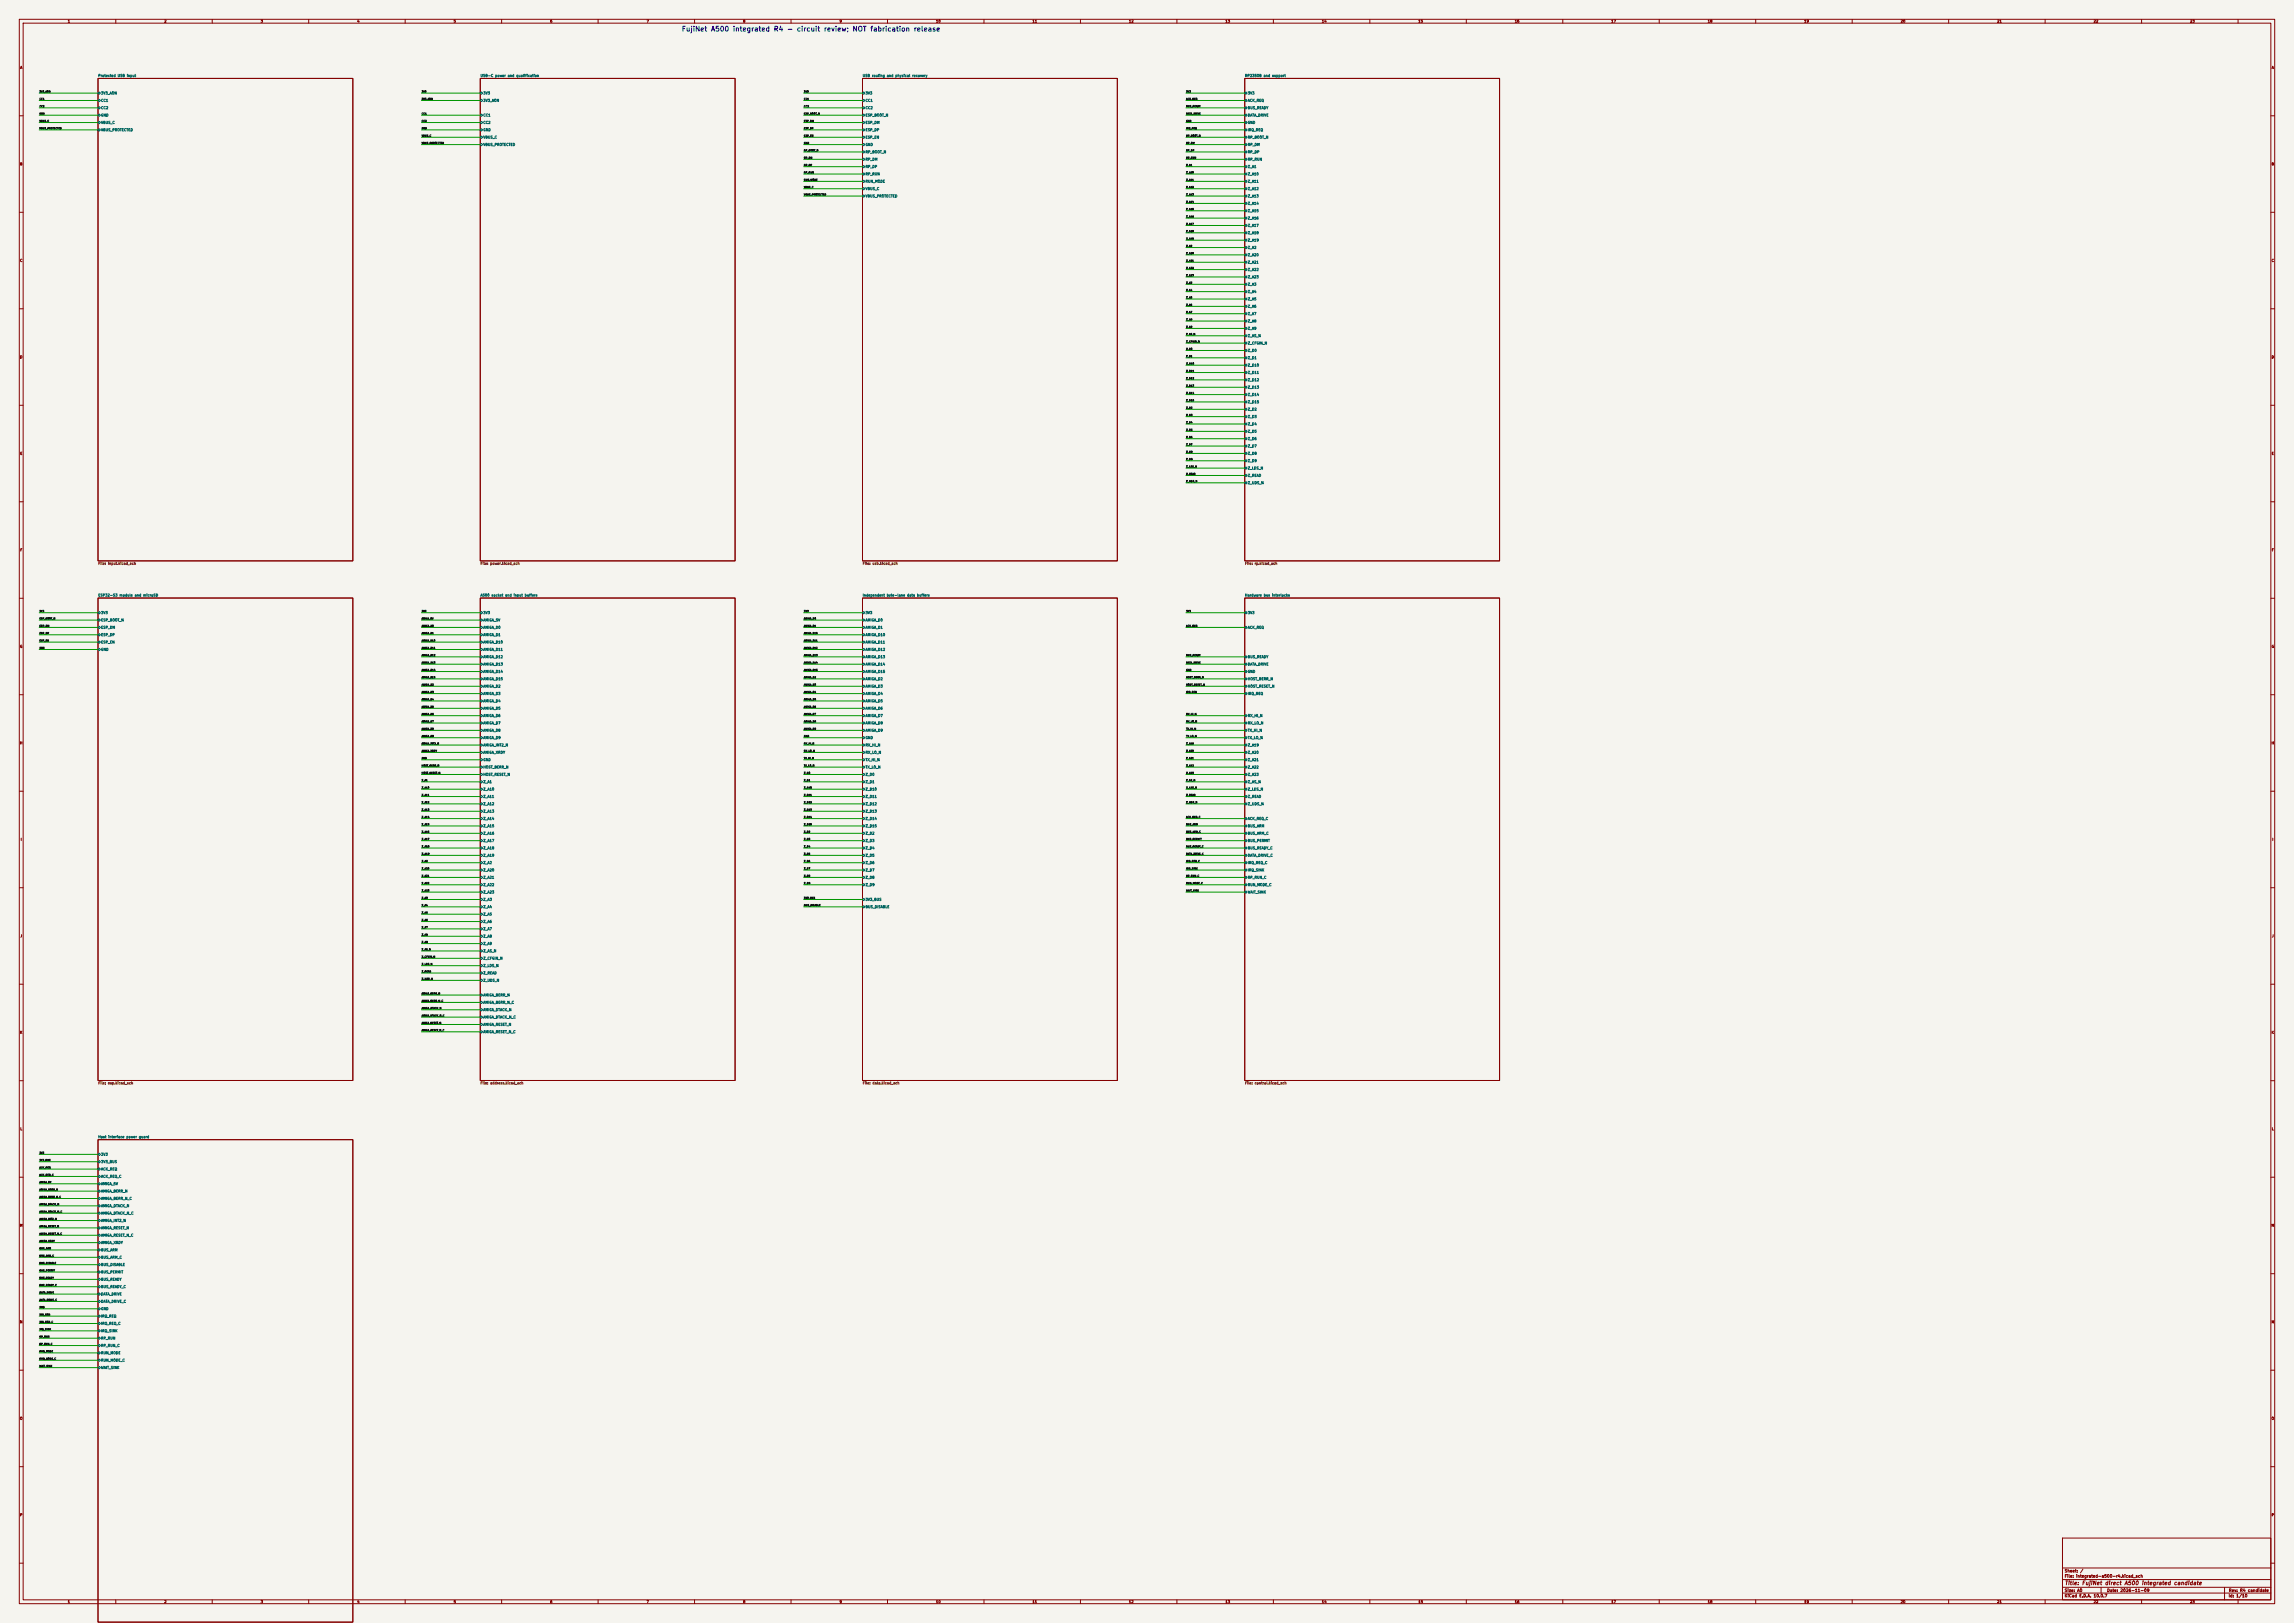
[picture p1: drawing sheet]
<svg xmlns="http://www.w3.org/2000/svg" width="1189mm" height="841mm" viewBox="0 0 1189 841" stroke-linecap="round" stroke-linejoin="round" font-family="sans-serif">
<defs><g id="words">
<text font-size="2.5" fill="#0000c2" x="353" y="17">FujiNet A500 integrated R4 - circuit review; NOT fabrication release</text>
<text font-size="2" fill="#840000" x="1070" y="822">Title: FujiNet direct A500 integrated candidate</text>
<g font-size="1.5" fill="#840000">
<text x="1070" y="815">Sheet: /</text>
<text x="1070" y="818">File: integrated-a500-r4.kicad_sch</text>
<text x="1070" y="825">Size: A0</text>
<text x="1092" y="825">Date: 2026-11-09</text>
<text x="1155" y="825">Rev: R4 candidate</text>
<text x="1070" y="828">KiCad E.D.A. 10.0.7</text>
<text x="1155" y="828">Id: 1/10</text>
</g>
<g font-size="1.3" fill="#840000">
<text x="35" y="12">1</text>
<text x="85" y="12">2</text>
<text x="135" y="12">3</text>
<text x="185" y="12">4</text>
<text x="235" y="12">5</text>
<text x="285" y="12">6</text>
<text x="335" y="12">7</text>
<text x="385" y="12">8</text>
<text x="435" y="12">9</text>
<text x="485" y="12">10</text>
<text x="535" y="12">11</text>
<text x="585" y="12">12</text>
<text x="635" y="12">13</text>
<text x="685" y="12">14</text>
<text x="735" y="12">15</text>
<text x="785" y="12">16</text>
<text x="835" y="12">17</text>
<text x="885" y="12">18</text>
<text x="935" y="12">19</text>
<text x="985" y="12">20</text>
<text x="1035" y="12">21</text>
<text x="1085" y="12">22</text>
<text x="1135" y="12">23</text>
<text x="10" y="36">A</text>
<text x="1177" y="36">A</text>
<text x="10" y="86">B</text>
<text x="1177" y="86">B</text>
<text x="10" y="136">C</text>
<text x="1177" y="136">C</text>
<text x="10" y="186">D</text>
<text x="1177" y="186">D</text>
<text x="10" y="236">E</text>
<text x="1177" y="236">E</text>
<text x="10" y="286">F</text>
<text x="1177" y="286">F</text>
<text x="10" y="336">G</text>
<text x="1177" y="336">G</text>
<text x="10" y="386">H</text>
<text x="1177" y="386">H</text>
<text x="11" y="436">I</text>
<text x="1178" y="436">I</text>
<text x="10" y="486">J</text>
<text x="1177" y="486">J</text>
<text x="10" y="536">K</text>
<text x="1177" y="536">K</text>
<text x="10" y="586">L</text>
<text x="1177" y="586">L</text>
<text x="10" y="636">M</text>
<text x="1177" y="636">M</text>
<text x="10" y="686">N</text>
<text x="1177" y="686">N</text>
<text x="10" y="736">O</text>
<text x="1177" y="736">O</text>
<text x="10" y="786">P</text>
<text x="1177" y="786">P</text>
<text x="35" y="831">1</text>
<text x="85" y="831">2</text>
<text x="135" y="831">3</text>
<text x="185" y="831">4</text>
<text x="235" y="831">5</text>
<text x="285" y="831">6</text>
<text x="335" y="831">7</text>
<text x="385" y="831">8</text>
<text x="435" y="831">9</text>
<text x="485" y="831">10</text>
<text x="535" y="831">11</text>
<text x="585" y="831">12</text>
<text x="635" y="831">13</text>
<text x="685" y="831">14</text>
<text x="735" y="831">15</text>
<text x="785" y="831">16</text>
<text x="835" y="831">17</text>
<text x="885" y="831">18</text>
<text x="935" y="831">19</text>
<text x="985" y="831">20</text>
<text x="1035" y="831">21</text>
<text x="1085" y="831">22</text>
<text x="1135" y="831">23</text>
</g>
<g font-size="1.3" fill="#006464">
<text x="51" y="40">Protected USB input</text>
<text x="249" y="40">USB-C power and qualification</text>
<text x="447" y="40">USB routing and physical recovery</text>
<text x="645" y="40">RP2350B and support</text>
<text x="52" y="49">3V3_AON</text>
<text x="52" y="53">CC1</text>
<text x="250" y="49">3V3</text>
<text x="250" y="53">3V3_AON</text>
<text x="448" y="49">3V3</text>
<text x="448" y="53">CC1</text>
<text x="647" y="49">3V3</text>
<text x="647" y="53">ACK_REQ</text>
<text x="52" y="57">CC2</text>
<text x="448" y="57">CC2</text>
<text x="647" y="57">BUS_READY</text>
<text x="52" y="61">GND</text>
<text x="52" y="64">VBUS_C</text>
<text x="250" y="61">CC1</text>
<text x="250" y="64">CC2</text>
<text x="448" y="61">ESP_BOOT_N</text>
<text x="448" y="64">ESP_DM</text>
<text x="647" y="61">DATA_DRIVE</text>
<text x="647" y="64">GND</text>
<text x="52" y="68">VBUS_PROTECTED</text>
<text x="250" y="68">GND</text>
<text x="448" y="68">ESP_DP</text>
<text x="647" y="68">IRQ_REQ</text>
<text x="250" y="72">VBUS_C</text>
<text x="250" y="76">VBUS_PROTECTED</text>
<text x="448" y="72">ESP_EN</text>
<text x="448" y="76">GND</text>
<text x="647" y="72">RP_BOOT_N</text>
<text x="647" y="76">RP_DM</text>
<text x="448" y="80">RP_BOOT_N</text>
<text x="448" y="84">RP_DM</text>
<text x="647" y="80">RP_DP</text>
<text x="647" y="84">RP_RUN</text>
<text x="448" y="87">RP_DP</text>
<text x="647" y="87">Z_A1</text>
<text x="448" y="91">RP_RUN</text>
<text x="448" y="95">RUN_MODE</text>
<text x="647" y="91">Z_A10</text>
<text x="647" y="95">Z_A11</text>
<text x="448" y="99">VBUS_C</text>
<text x="647" y="99">Z_A12</text>
<text x="448" y="103">VBUS_PROTECTED</text>
<text x="647" y="103">Z_A13</text>
<text x="647" y="106">Z_A14</text>
<text x="647" y="110">Z_A15</text>
<text x="647" y="114">Z_A16</text>
<text x="647" y="118">Z_A17</text>
<text x="647" y="122">Z_A18</text>
<text x="647" y="125">Z_A19</text>
<text x="647" y="129">Z_A2</text>
<text x="647" y="133">Z_A20</text>
<text x="647" y="137">Z_A21</text>
<text x="647" y="141">Z_A22</text>
<text x="647" y="144">Z_A23</text>
<text x="647" y="148">Z_A3</text>
<text x="647" y="152">Z_A4</text>
<text x="647" y="156">Z_A5</text>
<text x="647" y="160">Z_A6</text>
<text x="647" y="164">Z_A7</text>
<text x="647" y="167">Z_A8</text>
<text x="647" y="171">Z_A9</text>
<text x="647" y="175">Z_AS_N</text>
<text x="647" y="179">Z_CFGIN_N</text>
<text x="647" y="183">Z_D0</text>
<text x="647" y="186">Z_D1</text>
<text x="647" y="190">Z_D10</text>
<text x="647" y="194">Z_D11</text>
<text x="647" y="198">Z_D12</text>
<text x="647" y="202">Z_D13</text>
<text x="647" y="205">Z_D14</text>
<text x="647" y="209">Z_D15</text>
<text x="647" y="213">Z_D2</text>
<text x="647" y="217">Z_D3</text>
<text x="647" y="221">Z_D4</text>
<text x="647" y="224">Z_D5</text>
<text x="647" y="228">Z_D6</text>
<text x="647" y="232">Z_D7</text>
<text x="647" y="236">Z_D8</text>
<text x="647" y="240">Z_D9</text>
<text x="647" y="244">Z_LDS_N</text>
<text x="647" y="247">Z_READ</text>
<text x="647" y="251">Z_UDS_N</text>
<text x="51" y="309">ESP32-S3 module and microSD</text>
<text x="249" y="309">A500 socket and input buffers</text>
<text x="447" y="309">Independent byte-lane data buffers</text>
<text x="645" y="309">Hardware bus interlocks</text>
<text x="52" y="318">3V3</text>
<text x="52" y="322">ESP_BOOT_N</text>
<text x="250" y="318">3V3</text>
<text x="250" y="322">AMIGA_5V</text>
<text x="448" y="318">3V3</text>
<text x="448" y="322">AMIGA_D0</text>
<text x="647" y="318">3V3</text>
<text x="52" y="326">ESP_DM</text>
<text x="52" y="330">ESP_DP</text>
<text x="250" y="326">AMIGA_D0</text>
<text x="250" y="330">AMIGA_D1</text>
<text x="448" y="326">AMIGA_D1</text>
<text x="448" y="330">AMIGA_D10</text>
<text x="647" y="326">ACK_REQ</text>
<text x="52" y="334">ESP_EN</text>
<text x="250" y="334">AMIGA_D10</text>
<text x="448" y="334">AMIGA_D11</text>
<text x="52" y="338">GND</text>
<text x="250" y="338">AMIGA_D11</text>
<text x="250" y="341">AMIGA_D12</text>
<text x="448" y="338">AMIGA_D12</text>
<text x="448" y="341">AMIGA_D13</text>
<text x="647" y="341">BUS_READY</text>
<text x="250" y="345">AMIGA_D13</text>
<text x="448" y="345">AMIGA_D14</text>
<text x="647" y="345">DATA_DRIVE</text>
<text x="250" y="349">AMIGA_D14</text>
<text x="250" y="353">AMIGA_D15</text>
<text x="448" y="349">AMIGA_D15</text>
<text x="448" y="353">AMIGA_D2</text>
<text x="647" y="349">GND</text>
<text x="647" y="353">HOST_BERR_N</text>
<text x="250" y="357">AMIGA_D2</text>
<text x="448" y="357">AMIGA_D3</text>
<text x="647" y="357">HOST_RESET_N</text>
<text x="250" y="360">AMIGA_D3</text>
<text x="250" y="364">AMIGA_D4</text>
<text x="448" y="360">AMIGA_D4</text>
<text x="448" y="364">AMIGA_D5</text>
<text x="647" y="360">IRQ_REQ</text>
<text x="250" y="368">AMIGA_D5</text>
<text x="250" y="372">AMIGA_D6</text>
<text x="448" y="368">AMIGA_D6</text>
<text x="448" y="372">AMIGA_D7</text>
<text x="647" y="372">RX_HI_N</text>
<text x="250" y="376">AMIGA_D7</text>
<text x="448" y="376">AMIGA_D8</text>
<text x="647" y="376">RX_LO_N</text>
<text x="250" y="379">AMIGA_D8</text>
<text x="250" y="383">AMIGA_D9</text>
<text x="448" y="379">AMIGA_D9</text>
<text x="448" y="383">GND</text>
<text x="647" y="379">TX_HI_N</text>
<text x="647" y="383">TX_LO_N</text>
<text x="250" y="387">AMIGA_INT2_N</text>
<text x="448" y="387">RX_HI_N</text>
<text x="647" y="387">Z_A19</text>
<text x="250" y="391">AMIGA_XRDY</text>
<text x="250" y="395">GND</text>
<text x="448" y="391">RX_LO_N</text>
<text x="448" y="395">TX_HI_N</text>
<text x="647" y="391">Z_A20</text>
<text x="647" y="395">Z_A21</text>
<text x="250" y="398">HOST_BERR_N</text>
<text x="448" y="398">TX_LO_N</text>
<text x="647" y="398">Z_A22</text>
<text x="250" y="402">HOST_RESET_N</text>
<text x="250" y="406">Z_A1</text>
<text x="448" y="402">Z_D0</text>
<text x="448" y="406">Z_D1</text>
<text x="647" y="402">Z_A23</text>
<text x="647" y="406">Z_AS_N</text>
<text x="250" y="410">Z_A10</text>
<text x="250" y="414">Z_A11</text>
<text x="448" y="410">Z_D10</text>
<text x="448" y="414">Z_D11</text>
<text x="647" y="410">Z_LDS_N</text>
<text x="647" y="414">Z_READ</text>
<text x="250" y="418">Z_A12</text>
<text x="448" y="418">Z_D12</text>
<text x="647" y="418">Z_UDS_N</text>
<text x="250" y="421">Z_A13</text>
<text x="250" y="425">Z_A14</text>
<text x="448" y="421">Z_D13</text>
<text x="448" y="425">Z_D14</text>
<text x="647" y="425">ACK_REQ_C</text>
<text x="250" y="429">Z_A15</text>
<text x="448" y="429">Z_D15</text>
<text x="647" y="429">BUS_ARM</text>
<text x="250" y="433">Z_A16</text>
<text x="250" y="437">Z_A17</text>
<text x="448" y="433">Z_D2</text>
<text x="448" y="437">Z_D3</text>
<text x="647" y="433">BUS_ARM_C</text>
<text x="647" y="437">BUS_PERMIT</text>
<text x="250" y="440">Z_A18</text>
<text x="448" y="440">Z_D4</text>
<text x="647" y="440">BUS_READY_C</text>
<text x="250" y="444">Z_A19</text>
<text x="250" y="448">Z_A2</text>
<text x="448" y="444">Z_D5</text>
<text x="448" y="448">Z_D6</text>
<text x="647" y="444">DATA_DRIVE_C</text>
<text x="647" y="448">IRQ_REQ_C</text>
<text x="250" y="452">Z_A20</text>
<text x="250" y="456">Z_A21</text>
<text x="448" y="452">Z_D7</text>
<text x="448" y="456">Z_D8</text>
<text x="647" y="452">IRQ_SINK</text>
<text x="647" y="456">RP_RUN_C</text>
<text x="250" y="459">Z_A22</text>
<text x="448" y="459">Z_D9</text>
<text x="647" y="459">RUN_MODE_C</text>
<text x="250" y="463">Z_A23</text>
<text x="250" y="467">Z_A3</text>
<text x="448" y="467">3V3_BUS</text>
<text x="647" y="463">WAIT_SINK</text>
<text x="250" y="471">Z_A4</text>
<text x="448" y="471">BUS_DISABLE</text>
<text x="250" y="475">Z_A5</text>
<text x="250" y="478">Z_A6</text>
<text x="250" y="482">Z_A7</text>
<text x="250" y="486">Z_A8</text>
<text x="250" y="490">Z_A9</text>
<text x="250" y="494">Z_AS_N</text>
<text x="250" y="498">Z_CFGIN_N</text>
<text x="250" y="501">Z_LDS_N</text>
<text x="250" y="505">Z_READ</text>
<text x="250" y="509">Z_UDS_N</text>
<text x="250" y="517">AMIGA_BERR_N</text>
<text x="250" y="520">AMIGA_BERR_N_C</text>
<text x="250" y="524">AMIGA_DTACK_N</text>
<text x="250" y="528">AMIGA_DTACK_N_C</text>
<text x="250" y="532">AMIGA_RESET_N</text>
<text x="250" y="536">AMIGA_RESET_N_C</text>
<text x="51" y="590">Host interface power guard</text>
<text x="52" y="599">3V3</text>
<text x="52" y="603">3V3_BUS</text>
<text x="52" y="607">ACK_REQ</text>
<text x="52" y="611">ACK_REQ_C</text>
<text x="52" y="614">AMIGA_5V</text>
<text x="52" y="618">AMIGA_BERR_N</text>
<text x="52" y="622">AMIGA_BERR_N_C</text>
<text x="52" y="626">AMIGA_DTACK_N</text>
<text x="52" y="630">AMIGA_DTACK_N_C</text>
<text x="52" y="633">AMIGA_INT2_N</text>
<text x="52" y="637">AMIGA_RESET_N</text>
<text x="52" y="641">AMIGA_RESET_N_C</text>
<text x="52" y="645">AMIGA_XRDY</text>
<text x="52" y="649">BUS_ARM</text>
<text x="52" y="652">BUS_ARM_C</text>
<text x="52" y="656">BUS_DISABLE</text>
<text x="52" y="660">BUS_PERMIT</text>
<text x="52" y="664">BUS_READY</text>
<text x="52" y="668">BUS_READY_C</text>
<text x="52" y="672">DATA_DRIVE</text>
<text x="52" y="675">DATA_DRIVE_C</text>
<text x="52" y="679">GND</text>
<text x="52" y="683">IRQ_REQ</text>
<text x="52" y="687">IRQ_REQ_C</text>
<text x="52" y="691">IRQ_SINK</text>
<text x="52" y="694">RP_RUN</text>
<text x="52" y="698">RP_RUN_C</text>
<text x="52" y="702">RUN_MODE</text>
<text x="52" y="706">RUN_MODE_C</text>
<text x="52" y="710">WAIT_SINK</text>
</g>
<g font-size="1.3" fill="#725600">
<text x="51" y="293">File: input.kicad_sch</text>
<text x="249" y="293">File: power.kicad_sch</text>
<text x="447" y="293">File: usb.kicad_sch</text>
<text x="645" y="293">File: rp.kicad_sch</text>
<text x="51" y="562">File: esp.kicad_sch</text>
<text x="249" y="562">File: address.kicad_sch</text>
<text x="447" y="562">File: data.kicad_sch</text>
<text x="645" y="562">File: control.kicad_sch</text>
</g>
<g font-size=".9" fill="#0f0f0f">
<text x="20" y="52">CC1</text>
<text x="20" y="48">3V3_AON</text>
<text x="218" y="48">3V3</text>
<text x="218" y="52">3V3_AON</text>
<text x="417" y="48">3V3</text>
<text x="417" y="52">CC1</text>
<text x="615" y="52">ACK_REQ</text>
<text x="615" y="48">3V3</text>
<text x="20" y="60">GND</text>
<text x="20" y="56">CC2</text>
<text x="218" y="60">CC1</text>
<text x="417" y="56">CC2</text>
<text x="417" y="60">ESP_BOOT_N</text>
<text x="615" y="60">DATA_DRIVE</text>
<text x="615" y="56">BUS_READY</text>
<text x="20" y="63">VBUS_C</text>
<text x="218" y="63">CC2</text>
<text x="417" y="63">ESP_DM</text>
<text x="615" y="63">GND</text>
<text x="20" y="67">VBUS_PROTECTED</text>
<text x="218" y="71">VBUS_C</text>
<text x="218" y="67">GND</text>
<text x="417" y="71">ESP_EN</text>
<text x="417" y="67">ESP_DP</text>
<text x="615" y="71">RP_BOOT_N</text>
<text x="615" y="67">IRQ_REQ</text>
<text x="218" y="75">VBUS_PROTECTED</text>
<text x="417" y="75">GND</text>
<text x="615" y="75">RP_DM</text>
<text x="417" y="82">RP_DM</text>
<text x="417" y="79">RP_BOOT_N</text>
<text x="615" y="82">RP_RUN</text>
<text x="615" y="79">RP_DP</text>
<text x="417" y="86">RP_DP</text>
<text x="615" y="86">Z_A1</text>
<text x="417" y="94">RUN_MODE</text>
<text x="417" y="90">RP_RUN</text>
<text x="615" y="94">Z_A11</text>
<text x="615" y="90">Z_A10</text>
<text x="417" y="102">VBUS_PROTECTED</text>
<text x="417" y="98">VBUS_C</text>
<text x="615" y="102">Z_A13</text>
<text x="615" y="98">Z_A12</text>
<text x="615" y="105">Z_A14</text>
<text x="615" y="113">Z_A16</text>
<text x="615" y="109">Z_A15</text>
<text x="615" y="117">Z_A17</text>
<text x="615" y="121">Z_A18</text>
<text x="615" y="124">Z_A19</text>
<text x="615" y="132">Z_A20</text>
<text x="615" y="128">Z_A2</text>
<text x="615" y="136">Z_A21</text>
<text x="615" y="140">Z_A22</text>
<text x="615" y="143">Z_A23</text>
<text x="615" y="147">Z_A3</text>
<text x="615" y="155">Z_A5</text>
<text x="615" y="151">Z_A4</text>
<text x="615" y="159">Z_A6</text>
<text x="615" y="166">Z_A8</text>
<text x="615" y="162">Z_A7</text>
<text x="615" y="174">Z_AS_N</text>
<text x="615" y="170">Z_A9</text>
<text x="615" y="178">Z_CFGIN_N</text>
<text x="615" y="182">Z_D0</text>
<text x="615" y="185">Z_D1</text>
<text x="615" y="189">Z_D10</text>
<text x="615" y="193">Z_D11</text>
<text x="615" y="197">Z_D12</text>
<text x="615" y="201">Z_D13</text>
<text x="615" y="204">Z_D14</text>
<text x="615" y="208">Z_D15</text>
<text x="615" y="212">Z_D2</text>
<text x="615" y="216">Z_D3</text>
<text x="615" y="220">Z_D4</text>
<text x="615" y="227">Z_D6</text>
<text x="615" y="223">Z_D5</text>
<text x="615" y="231">Z_D7</text>
<text x="615" y="239">Z_D9</text>
<text x="615" y="235">Z_D8</text>
<text x="615" y="242">Z_LDS_N</text>
<text x="615" y="250">Z_UDS_N</text>
<text x="615" y="246">Z_READ</text>
<text x="20" y="317">3V3</text>
<text x="218" y="317">3V3</text>
<text x="417" y="317">3V3</text>
<text x="615" y="317">3V3</text>
<text x="20" y="321">ESP_BOOT_N</text>
<text x="218" y="321">AMIGA_5V</text>
<text x="417" y="321">AMIGA_D0</text>
<text x="20" y="325">ESP_DM</text>
<text x="20" y="329">ESP_DP</text>
<text x="218" y="325">AMIGA_D0</text>
<text x="218" y="329">AMIGA_D1</text>
<text x="417" y="329">AMIGA_D10</text>
<text x="417" y="325">AMIGA_D1</text>
<text x="615" y="325">ACK_REQ</text>
<text x="20" y="333">ESP_EN</text>
<text x="218" y="333">AMIGA_D10</text>
<text x="417" y="333">AMIGA_D11</text>
<text x="20" y="336">GND</text>
<text x="218" y="336">AMIGA_D11</text>
<text x="218" y="340">AMIGA_D12</text>
<text x="417" y="340">AMIGA_D13</text>
<text x="417" y="336">AMIGA_D12</text>
<text x="615" y="340">BUS_READY</text>
<text x="218" y="344">AMIGA_D13</text>
<text x="218" y="348">AMIGA_D14</text>
<text x="417" y="348">AMIGA_D15</text>
<text x="417" y="344">AMIGA_D14</text>
<text x="615" y="348">GND</text>
<text x="615" y="344">DATA_DRIVE</text>
<text x="218" y="352">AMIGA_D15</text>
<text x="417" y="352">AMIGA_D2</text>
<text x="615" y="352">HOST_BERR_N</text>
<text x="218" y="356">AMIGA_D2</text>
<text x="218" y="359">AMIGA_D3</text>
<text x="417" y="359">AMIGA_D4</text>
<text x="417" y="356">AMIGA_D3</text>
<text x="615" y="359">IRQ_REQ</text>
<text x="615" y="356">HOST_RESET_N</text>
<text x="218" y="363">AMIGA_D4</text>
<text x="417" y="363">AMIGA_D5</text>
<text x="218" y="371">AMIGA_D6</text>
<text x="218" y="367">AMIGA_D5</text>
<text x="417" y="367">AMIGA_D6</text>
<text x="417" y="371">AMIGA_D7</text>
<text x="615" y="371">RX_HI_N</text>
<text x="218" y="375">AMIGA_D7</text>
<text x="417" y="375">AMIGA_D8</text>
<text x="615" y="375">RX_LO_N</text>
<text x="218" y="378">AMIGA_D8</text>
<text x="218" y="382">AMIGA_D9</text>
<text x="417" y="382">GND</text>
<text x="417" y="378">AMIGA_D9</text>
<text x="615" y="382">TX_LO_N</text>
<text x="615" y="378">TX_HI_N</text>
<text x="218" y="390">AMIGA_XRDY</text>
<text x="218" y="386">AMIGA_INT2_N</text>
<text x="417" y="386">RX_HI_N</text>
<text x="417" y="390">RX_LO_N</text>
<text x="615" y="390">Z_A20</text>
<text x="615" y="386">Z_A19</text>
<text x="218" y="394">GND</text>
<text x="417" y="394">TX_HI_N</text>
<text x="615" y="394">Z_A21</text>
<text x="218" y="401">HOST_RESET_N</text>
<text x="218" y="397">HOST_BERR_N</text>
<text x="417" y="397">TX_LO_N</text>
<text x="417" y="401">Z_D0</text>
<text x="615" y="401">Z_A23</text>
<text x="615" y="397">Z_A22</text>
<text x="218" y="405">Z_A1</text>
<text x="417" y="405">Z_D1</text>
<text x="615" y="405">Z_AS_N</text>
<text x="218" y="413">Z_A11</text>
<text x="218" y="409">Z_A10</text>
<text x="417" y="409">Z_D10</text>
<text x="417" y="413">Z_D11</text>
<text x="615" y="413">Z_READ</text>
<text x="615" y="409">Z_LDS_N</text>
<text x="218" y="416">Z_A12</text>
<text x="417" y="416">Z_D12</text>
<text x="615" y="416">Z_UDS_N</text>
<text x="218" y="420">Z_A13</text>
<text x="218" y="424">Z_A14</text>
<text x="417" y="424">Z_D14</text>
<text x="417" y="420">Z_D13</text>
<text x="615" y="424">ACK_REQ_C</text>
<text x="218" y="428">Z_A15</text>
<text x="218" y="432">Z_A16</text>
<text x="417" y="432">Z_D2</text>
<text x="417" y="428">Z_D15</text>
<text x="615" y="432">BUS_ARM_C</text>
<text x="615" y="428">BUS_ARM</text>
<text x="218" y="436">Z_A17</text>
<text x="417" y="436">Z_D3</text>
<text x="615" y="436">BUS_PERMIT</text>
<text x="218" y="443">Z_A19</text>
<text x="218" y="439">Z_A18</text>
<text x="417" y="443">Z_D5</text>
<text x="417" y="439">Z_D4</text>
<text x="615" y="439">BUS_READY_C</text>
<text x="615" y="443">DATA_DRIVE_C</text>
<text x="218" y="447">Z_A2</text>
<text x="417" y="447">Z_D6</text>
<text x="615" y="447">IRQ_REQ_C</text>
<text x="218" y="455">Z_A21</text>
<text x="218" y="451">Z_A20</text>
<text x="417" y="455">Z_D8</text>
<text x="417" y="451">Z_D7</text>
<text x="615" y="455">RP_RUN_C</text>
<text x="615" y="451">IRQ_SINK</text>
<text x="218" y="458">Z_A22</text>
<text x="417" y="458">Z_D9</text>
<text x="615" y="458">RUN_MODE_C</text>
<text x="218" y="466">Z_A3</text>
<text x="218" y="462">Z_A23</text>
<text x="417" y="466">3V3_BUS</text>
<text x="615" y="462">WAIT_SINK</text>
<text x="218" y="470">Z_A4</text>
<text x="218" y="474">Z_A5</text>
<text x="417" y="470">BUS_DISABLE</text>
<text x="218" y="477">Z_A6</text>
<text x="218" y="481">Z_A7</text>
<text x="218" y="485">Z_A8</text>
<text x="218" y="489">Z_A9</text>
<text x="218" y="496">Z_CFGIN_N</text>
<text x="218" y="493">Z_AS_N</text>
<text x="218" y="500">Z_LDS_N</text>
<text x="218" y="508">Z_UDS_N</text>
<text x="218" y="504">Z_READ</text>
<text x="218" y="516">AMIGA_BERR_N</text>
<text x="218" y="519">AMIGA_BERR_N_C</text>
<text x="218" y="523">AMIGA_DTACK_N</text>
<text x="218" y="527">AMIGA_DTACK_N_C</text>
<text x="218" y="531">AMIGA_RESET_N</text>
<text x="218" y="535">AMIGA_RESET_N_C</text>
<text x="20" y="598">3V3</text>
<text x="20" y="606">ACK_REQ</text>
<text x="20" y="602">3V3_BUS</text>
<text x="20" y="610">ACK_REQ_C</text>
<text x="20" y="617">AMIGA_BERR_N</text>
<text x="20" y="613">AMIGA_5V</text>
<text x="20" y="621">AMIGA_BERR_N_C</text>
<text x="20" y="629">AMIGA_DTACK_N_C</text>
<text x="20" y="625">AMIGA_DTACK_N</text>
<text x="20" y="632">AMIGA_INT2_N</text>
<text x="20" y="640">AMIGA_RESET_N_C</text>
<text x="20" y="636">AMIGA_RESET_N</text>
<text x="20" y="648">BUS_ARM</text>
<text x="20" y="644">AMIGA_XRDY</text>
<text x="20" y="651">BUS_ARM_C</text>
<text x="20" y="659">BUS_PERMIT</text>
<text x="20" y="655">BUS_DISABLE</text>
<text x="20" y="663">BUS_READY</text>
<text x="20" y="670">DATA_DRIVE</text>
<text x="20" y="667">BUS_READY_C</text>
<text x="20" y="674">DATA_DRIVE_C</text>
<text x="20" y="682">IRQ_REQ</text>
<text x="20" y="678">GND</text>
<text x="20" y="686">IRQ_REQ_C</text>
<text x="20" y="690">IRQ_SINK</text>
<text x="20" y="693">RP_RUN</text>
<text x="20" y="697">RP_RUN_C</text>
<text x="20" y="701">RUN_MODE</text>
<text x="20" y="705">RUN_MODE_C</text>
<text x="20" y="709">WAIT_SINK</text>
</g>
</g></defs>
<path d="M0 0h1189v841h-1189z" fill="#f5f4ef" stroke="#f5f4ef" stroke-width=".52"/>
<g fill="none" stroke="#840000" stroke-width=".52">
<path d="M10 10h1169v821h-1169zM12 12h1165v817h-1165zM60 10v2M110 10v2M160 10v2M210 10v2M260 10v2M310 10v2M360 10v2M410 10v2M460 10v2M510 10v2"/>
<path d="M560 10v2M610 10v2M660 10v2M710 10v2M760 10v2M810 10v2M860 10v2M910 10v2M960 10v2M1010 10v2M1060 10v2M1110 10v2"/>
<path d="M1160 10v2M51 41h132v250h-132zM249 41h132v250h-132zM447 41h132v250h-132zM645 41h132v250h-132zM10 60h2M1177 60h2M10 110h2M1177 110h2M10 160h2M1177 160h2M10 210h2"/>
<path d="M1177 210h2M10 260h2M1177 260h2M10 310h2M51 310h132v250h-132zM249 310h132v250h-132zM447 310h132v250h-132zM645 310h132v250h-132zM1177 310h2M10 360h2M1177 360h2M10 410h2"/>
<path d="M1177 410h2M10 460h2M1177 460h2M10 510h2M1177 510h2M10 560h2M1177 560h2M51 591h132v250h-132zM10 610h2M1177 610h2M10 660h2M1177 660h2"/>
<path d="M10 710h2M1177 710h2M10 760h2M1177 760h2M1069 797h108v32h-108zM10 810h2M1069 818h108M1069 812h108M1177 810h2M60 829v2M110 829v2M160 829v2"/>
<path d="M210 829v2M260 829v2M310 829v2M360 829v2M410 829v2M460 829v2M510 829v2M560 829v2M610 829v2M660 829v2M710 829v2M760 829v2"/>
<path d="M810 829v2M860 829v2M910 829v2M960 829v2M1010 829v2M1060 829v2M1069 825h108M1069 822h108M1089 822v3M1110 829v2M1153 822v7M1160 829v2"/>
</g>
<g fill="none" stroke="#006464" stroke-width=".52">
<path d="M51 48h1l-1 1zM51 56v-1l1 1-1 1zM51 60v-1l1 1h-1zM51 51l1 1-1 1v-1zM249 48h1v1zM249 60l1-1v1zM250 51v1v1l-1-1zM447 48h1v1zM447 56l1-1v1v1zM447 60l1-1v1zM448 51v1v1l-1-1zM645 48h1v1z"/>
<path d="M645 56l1-1v1v1zM645 60l1-1v1zM646 51v1v1l-1-1zM51 67h1l-1 1zM51 63h1l-1 1v-1zM249 67h1v1zM249 71l1-1v1v1zM250 63v1l-1-1zM250 74v1v1l-1-1zM447 67h1v1zM447 71l1-1v1v1zM447 75l1-1v1v1z"/>
<path d="M448 63v1l-1-1zM448 78v1h-1zM645 67h1v1zM645 71l1-1v1v1zM646 63v1l-1-1zM646 74v1v1l-1-1zM646 78v1h-1zM447 83l1-1v1zM447 86h1v1zM447 94l1-1v1v1zM447 98l1-1v1zM448 90v1l-1-1z"/>
<path d="M645 83l1-1v1zM645 94l1-1v1v1zM646 86v1l-1-1zM646 90v1l-1-1zM646 97v1h-1zM448 101v1h-1zM645 105h1v1zM645 117l1-1v1zM646 101v1h-1zM646 109v1l-1-1zM646 112v1v1l-1-1zM645 128h1v1z"/>
<path d="M645 140l1-1v1zM646 120v1h-1zM646 124v1l-1-1zM646 131v1v1l-1-1zM646 135v1v1l-1-1zM645 151l1-1v1v1zM646 143v1h-1zM646 147v1l-1-1zM646 154v1v1l-1-1zM646 158v1h-1zM645 163l1-1v1zM645 174l1-1v1v1z"/>
<path d="M646 166v1l-1-1zM646 170v1l-1-1zM646 177v1h-1zM645 185h1v1zM645 197l1-1v1zM646 181v1h-1zM646 189v1l-1-1zM646 192v1v1l-1-1zM645 208h1v1zM645 220l1-1v1zM646 200v1h-1zM646 204v1l-1-1z"/>
<path d="M646 211v1v1l-1-1zM646 215v1v1l-1-1zM645 231h1v1zM646 223v1h-1zM646 227v1l-1-1zM646 234v1v1l-1-1zM646 238v1h-1zM645 243l1-1v1zM646 246v1l-1-1zM646 250v1l-1-1zM51 317h1l-1 1v-1zM250 317v1l-1-1z"/>
<path d="M447 317h1v1zM646 317v1l-1-1zM51 325v-1l1 1-1 1zM51 333v-1l1 1h-1zM51 321h1l-1 1v-1zM51 328l1 1-1 1v-1zM51 336l1 1h-1zM249 321h1v1zM249 325l1-1v1v1zM249 333l1-1v1zM249 337l1-1v1zM250 328v1v1l-1-1z"/>
<path d="M447 325l1-1v1v1zM447 329l1-1v1v1zM447 333l1-1v1zM448 321v1l-1-1zM448 336v1h-1zM645 325l1-1v1v1zM646 340v1l-1-1zM249 340h1v1zM249 344h1v1zM249 348l1-1v1v1zM249 352l1-1v1zM249 356l1-1v1z"/>
<path d="M249 359h1v1zM447 340h1v1zM447 344h1v1zM447 352l1-1v1zM447 356l1-1v1zM448 347v1v1l-1-1zM448 359v1l-1-1zM645 348l1-1v1v1zM645 359h1v1zM646 344v1l-1-1zM646 351v1h-1zM646 355v1h-1z"/>
<path d="M249 363h1v1zM249 367l1-1v1v1zM249 371l1-1v1zM249 375l1-1v1zM249 378h1v1zM447 363h1v1zM447 367l1-1v1v1zM447 371l1-1v1zM447 375l1-1v1zM447 378h1v1zM645 371l1-1v1zM646 374v1h-1z"/>
<path d="M646 378v1l-1-1zM249 382h1v1zM249 386l1-1v1v1zM249 390l1-1v1v1zM249 394l1-1v1zM249 398l1-1v1zM447 382h1v1zM447 386l1-1v1v1zM447 390l1-1v1v1zM447 394l1-1v1zM447 398l1-1v1zM645 382h1v1z"/>
<path d="M645 386l1-1v1v1zM645 390l1-1v1v1zM645 394l1-1v1zM645 398l1-1v1zM249 401h1v1zM249 405l1-1v1v1zM249 409l1-1v1v1zM249 413l1-1v1zM249 417l1-1v1zM447 401h1v1zM447 405l1-1v1v1zM447 409l1-1v1v1z"/>
<path d="M447 413l1-1v1zM447 417l1-1v1zM645 401h1v1zM645 405l1-1v1v1zM645 409l1-1v1v1zM645 413l1-1v1zM645 417l1-1v1zM249 420h1v1zM249 424h1v1zM249 428l1-1v1v1zM249 432l1-1v1zM249 436l1-1v1z"/>
<path d="M249 439h1v1zM447 420h1v1zM447 424h1v1zM447 428l1-1v1v1zM447 432l1-1v1zM447 436l1-1v1zM447 439h1v1zM645 424h1v1zM645 428l1-1v1v1zM645 432l1-1v1zM645 436l1-1v1zM645 439h1v1z"/>
<path d="M249 443h1v1zM249 447l1-1v1v1zM249 451l1-1v1zM249 455l1-1v1zM249 458h1v1zM447 443h1v1zM447 447l1-1v1v1zM447 451l1-1v1zM447 455l1-1v1zM447 458h1v1zM645 443h1v1zM645 447l1-1v1v1z"/>
<path d="M645 451l1-1v1zM645 455l1-1v1zM645 458h1v1zM249 462h1v1zM249 466l1-1v1v1zM249 470l1-1v1v1zM249 474l1-1v1zM249 478l1-1v1zM447 466l1-1v1v1zM448 469v1v1l-1-1zM645 462h1v1zM249 481h1v1z"/>
<path d="M249 485h1v1zM249 489l1-1v1v1zM249 493l1-1v1zM249 497l1-1v1zM249 500h1v1zM249 504h1v1zM249 508l1-1v1v1zM249 516l1-1v1zM250 519v1l-1-1zM249 527l1-1v1v1zM250 523v1l-1-1zM250 530v1h-1z"/>
<path d="M250 534v1h-1zM51 598h1l-1 1zM51 602v-1l1 1-1 1zM51 606v-1l1 1h-1zM51 610v-1l1 1h-1zM51 613h1l-1 1zM51 617h1l-1 1zM51 621v-1l1 1-1 1zM51 625v-1l1 1h-1zM51 629v-1l1 1h-1zM51 632h1l-1 1zM51 636h1l-1 1z"/>
<path d="M51 640v-1l1 1-1 1zM51 644v-1l1 1-1 1zM51 648v-1l1 1h-1zM51 652v-1l1 1h-1zM51 655h1l-1 1zM51 659v-1l1 1-1 1zM51 663v-1l1 1-1 1zM51 667v-1l1 1h-1zM51 671v-1l1 1h-1zM51 674h1l-1 1zM51 678h1l-1 1zM51 682v-1l1 1-1 1z"/>
<path d="M51 686v-1l1 1h-1zM51 690v-1l1 1h-1zM51 693h1l-1 1zM51 697h1l-1 1zM51 701v-1l1 1-1 1zM51 705v-1l1 1h-1zM51 709v-1l1 1h-1z"/>
</g>
<g fill="none" stroke="#009600" stroke-width=".52">
<path d="M20 48h31M20 52h31M20 56h31M20 60h31M218 48h31M218 52h31M218 60h31M417 48h30M417 52h30M417 56h30M417 60h30M615 48h30"/>
<path d="M615 52h30M615 56h30M615 60h30M20 63h31M20 67h31M218 63h31M218 67h31M218 71h31M218 75h31M417 63h30M417 67h30M417 71h30"/>
<path d="M417 75h30M417 79h30M615 63h30M615 67h30M615 71h30M615 75h30M615 79h30M417 98h30M417 94h30M417 90h30M417 86h30M417 83h30"/>
<path d="M615 98h30M615 94h30M615 90h30M615 86h30M615 83h30M417 102h30M615 102h30M615 117h30M615 113h30M615 109h30M615 105h30M615 124h30"/>
<path d="M615 121h30M615 128h30M615 140h30M615 136h30M615 132h30M615 155h30M615 159h30M615 151h30M615 147h30M615 144h30M615 178h30M615 174h30"/>
<path d="M615 170h30M615 166h30M615 163h30M615 197h30M615 193h30M615 189h30M615 185h30M615 182h30M615 220h30M615 216h30M615 212h30M615 208h30"/>
<path d="M615 204h30M615 201h30M615 224h30M615 239h30M615 235h30M615 231h30M615 227h30M615 250h30M615 246h30M615 243h30M20 317h31M218 317h31"/>
<path d="M417 317h30M615 317h30M20 325h31M20 321h31M20 329h31M20 333h31M20 337h31M218 325h31M218 321h31M218 329h31M218 333h31M218 337h31"/>
<path d="M417 325h30M417 321h30M417 329h30M417 333h30M417 337h30M615 325h30M218 356h31M218 340h31M218 344h31M218 348h31M218 352h31M218 359h31"/>
<path d="M417 356h30M417 340h30M417 344h30M417 348h30M417 352h30M417 359h30M615 356h30M615 340h30M615 344h30M615 348h30M615 352h30M615 359h30"/>
<path d="M218 378h31M218 375h31M218 371h31M218 363h31M218 367h31M417 378h30M417 375h30M417 371h30M417 363h30M417 367h30M615 378h30M615 375h30"/>
<path d="M615 371h30M218 386h31M218 382h31M218 398h31M218 394h31M218 390h31M417 386h30M417 382h30M417 398h30M417 394h30M417 390h30M615 386h30"/>
<path d="M615 382h30M615 398h30M615 394h30M615 390h30M218 417h31M218 413h31M218 409h31M218 405h31M218 401h31M417 417h30M417 413h30M417 409h30"/>
<path d="M417 405h30M417 401h30M615 417h30M615 413h30M615 409h30M615 405h30M615 401h30M218 428h31M218 420h31M218 424h31M218 439h31M218 436h31"/>
<path d="M218 432h31M417 428h30M417 420h30M417 424h30M417 439h30M417 436h30M417 432h30M615 428h30M615 424h30M615 439h30M615 436h30M615 432h30"/>
<path d="M218 443h31M218 458h31M218 455h31M218 447h31M218 451h31M417 443h30M417 458h30M417 455h30M417 447h30M417 451h30M615 443h30M615 458h30"/>
<path d="M615 455h30M615 447h30M615 451h30M218 462h31M218 466h31M218 474h31M218 478h31M218 470h31M417 466h30M417 470h30M615 462h30M218 489h31"/>
<path d="M218 485h31M218 493h31M218 497h31M218 481h31M218 500h31M218 504h31M218 508h31M218 516h31M218 519h31M218 523h31M218 527h31M218 531h31"/>
<path d="M218 535h31M20 598h31M20 617h31M20 613h31M20 610h31M20 606h31M20 602h31M20 632h31M20 629h31M20 625h31M20 621h31M20 636h31"/>
<path d="M20 644h31M20 648h31M20 652h31M20 655h31M20 659h31M20 640h31M20 671h31M20 663h31M20 667h31M20 674h31M20 678h31M20 682h31"/>
<path d="M20 686h31M20 690h31M20 693h31M20 697h31M20 701h31M20 705h31M20 709h31"/>
</g>
<use href="#words"/>
</svg>
